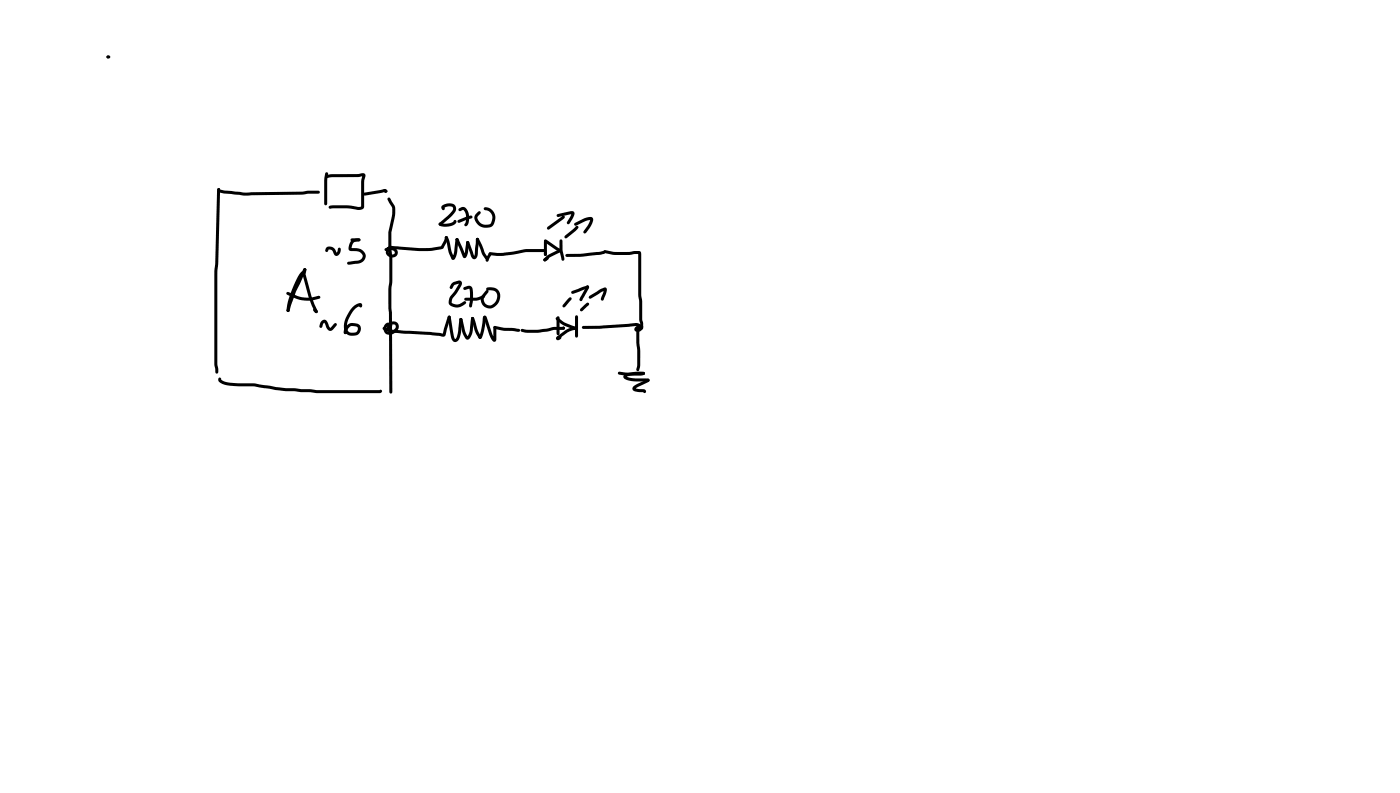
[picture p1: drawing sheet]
<svg xmlns="http://www.w3.org/2000/svg" width="337mm" height="190mm" viewBox="0 0 337 190" stroke-linecap="round" stroke-linejoin="round" font-family="sans-serif">
<g fill="#000">
<path d="M25.7 13.4a.53 .53 0 0 1 .8 .3 .49 .49 0 0 1-.4 .4 .49 .49 0 0 1-.5-.4z" fill-rule="evenodd"/>
<path d="M92.4 45.7l.4-.1v.7l-.4-.1z" fill-rule="evenodd"/>
<circle cx="25.9" cy="13.7" r=".36"/>
<circle cx="92.8" cy="45.9" r=".38"/>
<circle cx="92.8" cy="45.9" r=".36"/>
</g>
<g fill="#000">
<path d="M52.3 45.3l.3-.1 .3 .3v.7l-.3 .3-.4-.3zM52.3 45.3h.5l.1 .2-.4 17.9-.2 1.9-.1 22.2 .3 1.9-.4 .4-.3-.4-.3-1.9v-21.7l.2-2.4 .5-17zM52.8 45.7l.3-.1 6 .7 13.4-.3 1.8-.2h2.2l.4 .4-.4 .3h-2.4l-1.6 .3-13.4 .2-5.5-.6-.8-.2zM78.2 42.2l1.6-.4 6.7-.1a.81 .81 0 0 1 .9-.1 .81 .81 0 0 1 .5 .7 7 7 0 0 0-.4 3.4v4.2l-.6 .5h-1.1a16.6 16.6 0 0 0-5.7-.4h-1a.66 .66 0 0 1 .2-.6 .66 .66 0 0 1 .8-.1 17.2 17.2 0 0 1 5.8 .4h.9v-1.9a16.7 16.7 0 0 1 .3-5.6l.2 .1-1.2 .2-6.3 .1-1.3 .2-.2-.1zM78.3 41.5h.5l.1 .2-.2 1.6v5.7l-.4 .3-.4-.3v-5.3zM84.3 57.4l2-.1 .4 .3-.4 .4h-1.7l-.3-.1zM84.4 57.8l.9-.4a1.04 1.04 0 0 1 1.4 .2l-.1 .3-.7 .1a1.42 1.42 0 0 0-1.4 1.7l-.1-.1a2.94 2.94 0 0 1 3.4 1.3 1.87 1.87 0 0 1-1.9 2.5l-2.1 .2-.4-.4 .4-.3 2-.3a1.15 1.15 0 0 0 1.4-1.1 1.15 1.15 0 0 0-1.3-1.1l-1.8-.1a1.65 1.65 0 0 1 .2-2.3zM87.4 46.4l5-1 .4 .1 .2 .3-.3 .4-5 .8-.3-.1zM93.2 47.5l.3-.1 .3 .2 1.1 1.8 .1 .6v1.7l-.9 4.2v4l.2 2.1v5.5l-.2 2 .2 24.7-.3 .4-.4-.4-.2-24.7 .2-2v-5.7l-.2-1.9v-4l.9-4.3v-1.5l-1.1-2.1zM93.7 59.2h1.6l5.4 .4h2.7l2.7-.5-.1 .2 .9-1.9a.39 .39 0 0 1 .2-.5 .39 .39 0 0 1 .5 .3l-.2 .8-.7 1.4a.89 .89 0 0 1-1 .5l-2.3 .4h-2.7l-6.8-.4-.3-.4zM105.5 53.6l.3-.1 .4 .3-.2-.2a3.4 3.4 0 0 0 3-.4l.4-.4a.69 .69 0 0 1 .2 .8 .69 .69 0 0 1-.6 .5 3.6 3.6 0 0 1-3.5-.1zM106.3 49.4a2.26 2.26 0 0 1 3.2 .2l.1 1-.9 1.1-2.4 2.2-.5 .3-.3-.1v-.5l2.5-2.1 .9-1.3a.64 .64 0 0 0-.2-.6 .64 .64 0 0 0-.7 0l-1.2 .3v-.1l.1 .3-.1 .3a.58 .58 0 0 1-.6-.3 .58 .58 0 0 1 .1-.7z"/>
<path d="M107 56.8a.78 .78 0 0 1 1 1l.6 2.6 .6 1.5-.5-.1 .5-1.2 .3-3.1 .1-.2h.5l.1 .4-.5 3.7a.78 .78 0 0 1-.3 .8 .78 .78 0 0 1-.8 .1l-.7-1.7-.5-2.4-.5-1.1zM109.6 57.3l.3-.1 .4 .3 1.6 4-.4-.1 .3-.9 .2-1.9a.49 .49 0 0 1 .1-.5 .49 .49 0 0 1 .6-.1l.1 .3-.3 2.6a1.02 1.02 0 0 1-1 1.1l-2-4.4zM110 53l2.8-1.2h.4l.4 .3-.3 .4-2.9 1-.3-.1zM110.2 50.2l.8-.4a1.65 1.65 0 0 1 1.7 1.9v1.3l-.2 .9a.49 .49 0 0 1-.4 .4 .49 .49 0 0 1-.5-.3l.2-.4a3.4 3.4 0 0 0-.3-3.1l-.2-.1-.8 .3-.2-.1zM112.2 58l.2-.1 .4 .3 1.3 3.4h-.2l.2-.6 .3-3.6 .4-.3 .2 .1 .1 1.3-.2 2.5a.88 .88 0 0 1-.3 1 .88 .88 0 0 1-1.1 0l-1.4-3.7zM114.5 57.2l.3-.1 .3 .2 .8 1.6 .6 1.8 .8 1.2-.1 .4-.2 .1a5.7 5.7 0 0 1-1.8-3.2l-.8-1.7zM115 50.8l.2-.1 .4 .4-.8 .9a1.93 1.93 0 0 0 1.2 1.8 1.93 1.93 0 0 0 2.1-.3 2.01 2.01 0 0 0-1.7-3.1 .59 .59 0 0 1 .3-.6 .59 .59 0 0 1 .7 .1 2.64 2.64 0 0 1 1.7 2.2 2.64 2.64 0 0 1-1.2 2.5 2.7 2.7 0 0 1-3.8-2.8zM130.9 57.6h.4l3.6 2.3 .1 .2-.1 .3-.2 .2-.9-.4-2.9-2-.1-.3zM130.9 57.8l.2-.1 .4 .4v3l-.4 .4-.3-.4zM131.6 54.5l3.6-2.6h.5a.63 .63 0 0 1-.4 .8l-3.3 2.4h-.4l-.1-.3zM133.9 51.6l3.1-.8a.75 .75 0 0 1 1 .1 .75 .75 0 0 1-.1 1l-1 1.8-.3 .2-.2-.1-.1-.5 1.1-2 .1 .1-3.3 .7-.3-.1zM134.6 57.6l.3-.1 .3 .4 .1 2.4a3.4 3.4 0 0 1 .3 2.3h-.5l-.5-2z"/>
<path d="M135.8 56.6l2.2-1.8a.72 .72 0 0 1 1-.5 .94 .94 0 0 1-.7 1.2l-2.1 1.7h-.4zM138.1 53.7l2.3-1.2 .9-.3a.88 .88 0 0 1 1.2 .1 .88 .88 0 0 1-.1 1.2l-.6 1.2-.9 1.3-.3 .1-.3-.1v-.5l1.1-1.6 .5-1.2 .1 .1-1.2 .3-2.4 1.1-.3-.1zM72.4 65.3a.71 .71 0 0 1 .8 0 .71 .71 0 0 1 .3 .8 34.1 34.1 0 0 0 2.9 8.6l-.1 .4-.3 .1-.3-.3a28.5 28.5 0 0 1-2.9-8.6l-.2-.5h.3a21.4 21.4 0 0 0-3.3 8.8l-.4 .4-.3-.4a21.8 21.8 0 0 1 3.5-9.3zM69 74.3h.4l.2 .3-.1 .3h-.5l-.1-.3zM68.9 70.2l.4-.1 2.4 1.1 1.5 .3h1.5l2-.5 .2 .2v.4a7.8 7.8 0 0 1-5.8 .1l-2.1-.9-.2-.3zM73 64.5h.5l.2 .3-.2 .8-.3 .3-.4-.3zM73 64.5l.3-.1 .3 .4-.7 1.6a38.7 38.7 0 0 0-3 7l-.3 1.3-.4 .3-.3-.4 .3-1.4a39.3 39.3 0 0 1 3-7.1zM75.4 74.2h.5l.4 .5v.4l-.3 .1-.3-.1-.5-.7zM75.8 74.6h.5v.5h-.5zM77.3 77.2a.89 .89 0 0 1 1-.4 .89 .89 0 0 1 .6 .9l.5 1.1 1-1.1h.5v.5l-.8 .9a.94 .94 0 0 1-1 .3 .94 .94 0 0 1-.7-.7l-.5-1.2-.5 1.2h-.5l-.1-.4zM78.4 59.5a1.53 1.53 0 0 1 2.3 .7l.3 .6 .3-1.2a.62 .62 0 0 1 .7 .3 .62 .62 0 0 1-.2 .8 .83 .83 0 0 1-.7 .7 .83 .83 0 0 1-.8-.4l-.3-.6a.9 .9 0 0 0-1-.4l-.3 .5-.4-.1-.1-.3zM84.8 73.7l.9-.6a.74 .74 0 0 1 .9-.3 .74 .74 0 0 1 .5 .7l-.4 .4-.2-.1-.2-.5 .3 .2a5.6 5.6 0 0 0-3.1 5.5 1.21 1.21 0 0 0 1.7 .9 .92 .92 0 0 0 .8-1.2l-.8-.3h-.9l-.8 .9-.3 .9a.62 .62 0 0 1-.6-.4 .62 .62 0 0 1 .1-.7l1-1.2 .9-.3a2.26 2.26 0 0 1 1.9 .5 1.72 1.72 0 0 1-.1 2 1.72 1.72 0 0 1-1.9 .6 2.08 2.08 0 0 1-1.8-2.9l.6-1.8z"/>
<path d="M92.1 78.6l.3-.1 2 .7 9 .5 3.2 .5-.2 .1 1.2-4.1 .4-.4 .3 .4-1.2 4.3-.4 .4-3.3-.4-9.4-.6-1.8-.7-.2-.3zM92.6 77.8l.5-.3a1.07 1.07 0 0 1 1.2 .7l-.3 .4-.8-.3-.2 .3-.1 .6a.81 .81 0 0 0 .7 .6 .81 .81 0 0 0 .8-.3 .95 .95 0 0 0 .6-1.4l-.3-.2a.91 .91 0 0 0-.9 .8l-.1 .8a.67 .67 0 0 1-.6-.3 .67 .67 0 0 1 0-.7 1.4 1.4 0 0 1 1.5-1.3 1.4 1.4 0 0 1 1.3 1.5 2.07 2.07 0 0 1-3.5 1.1 1.66 1.66 0 0 1 .2-2zM92.5 59.8a1.95 1.95 0 0 1 3.1 .8 1.42 1.42 0 0 1-1.4 1.3 1.42 1.42 0 0 1-1.4-1.4 1.42 1.42 0 0 1 1.2-1.5l1 .4 .3 .3-.4 .4-1.1-.3a.74 .74 0 0 0-.1 1.2 .74 .74 0 0 0 1.2-.3 .7 .7 0 0 0-.8-.6l-1.3 .2-.3-.1zM108.6 68l1.4-.5a.77 .77 0 0 1 1 .3 .77 .77 0 0 1-.2 1l-.9 1.5-1.1 1.3a.93 .93 0 0 0 0 1.3l1.3 .2 1.6-.8 .4 .4a2.76 2.76 0 0 1-4 .6l-.3-.6 .3-1.3 2.3-3.3-1.2 .4-.4 .7-.4 .2-.3-.3zM107.7 75.9l.3-.1 .3 .3 .8 4.6 .3 .8 .4-.5 .2-.9 .4-3.4 .4-.3 .2 .1 .1 .4-.2 2.6-.3 1.5a1.05 1.05 0 0 1-.6 1 1.05 1.05 0 0 1-1.2-.2l-.6-2.1-.6-3.5zM110.5 76.5h.5l.1 .5h-.6zM110.5 76.5l.3-.1 .3 .2 .8 3.1 .6 1.2h-.2l.6-1.2 .4-3.3 .3-.3 .3 .1 .1 .3-.3 2.9-.3 1a1.1 1.1 0 0 1-1.3 1.1l-.3-.3a8.6 8.6 0 0 1-1.3-4zM111.4 69.1l1-.4a1 1 0 0 1 1.3 1.3v2.6l-.2 .9-.4 .4-.3-.4 .2-1.7-.1-2.4-1.2 .3-.2-.1zM111.7 71.6l2.8-.1 1.8-.7 .3 .4a3.3 3.3 0 0 1-2.2 1h-2.5l-.2-.1zM113.4 76.2l.2-.1 .4 .3 .8 2.7 1 1.9-.2 .3h-.5l-.8-1.3-1.1-3.5zM116.3 75.9h.4l.3 .4 1.3 3.9 .7 1.2-.4 .2v-2.9l.4-.4 .2 .1 .1 3.1a.53 .53 0 0 1-.3 .6 .53 .53 0 0 1-.7-.4l-.7-1.2-1.3-4h.2l-.3-.3zM117.6 60.7h.5v.4l-.7 1.5-.3 .3-.3-.1-.1-.3z"/>
<path d="M116.9 69.2a2.35 2.35 0 0 1 3 .7 2.35 2.35 0 0 1-.2 3 2.15 2.15 0 0 1-3 1 2.15 2.15 0 0 1-.7-3.1l.8-1h.5l.1 .4-.8 1a1.42 1.42 0 0 0 .5 2 1.42 1.42 0 0 0 2-.6 1.65 1.65 0 0 0-.4-2.8h-1.5l-.2-.1zM117.6 60.7l.3-.1 2.9 .2 3.3-.5a11.6 11.6 0 0 1 4.4-.5h2.5l.4 .4-.4 .4h-4.6l-5.6 .9-3-.1-.4-.4zM118.7 78.4l.3-.1a14.1 14.1 0 0 0 4.6 .5l1.1 .2 .3 .4-.3 .3-1.2-.2a12.6 12.6 0 0 1-4.8-.6zM125.2 79.1l.4-.1a20.3 20.3 0 0 0 7.7-.5h2l-.1 .1 .3-.1 .3 .3-.4 .4-2.4 .1a17.2 17.2 0 0 1-7.6 .4l-.3-.3zM130.9 60.5l.2-.1 .4 .4-.1 .6-.3 .1-.3-.4zM130.7 62.2l.9-.5 .3 .4-.1 .3-.8 .4-.3-.1zM133.7 76.3h.4l1.6 1.2 2.8 1 .3 .4-.2 .2-.2 .1-.6-.1-2.4-1-1.7-1.3zM133.9 76.1h.5l.1 .2v3.9l-.3 .3-.4-.3zM130.7 62.2l1.3-1.1 2.5-1.2h.4l.1 .3-.1 .3-2.7 1.3-.9 .9h-.6zM135.2 78.5h.5v.6h-.5zM136.8 71.5h.5a.75 .75 0 0 1-.4 1l-1.1 1.2-.5 .1v-.5zM136 61.1l3.7-.1 4.6-.5a.8 .8 0 0 1 1.2 .2l-.1 .2-1 .3-5 .5h-3.1l-.3-.1z"/>
<path d="M137.4 70l3.7-1.4 .4 .1 .1 .2-.3 .4-3.5 1.3-.4-.1zM133.9 80.9l2.5-1.8 1.4-.5h.8a.64 .64 0 0 1-.8 .7l-1.3 .5-2.2 1.6v-.3l-.2-.1a.59 .59 0 0 1 .9 .1l-.4 .5a.51 .51 0 0 1-.8 0 .51 .51 0 0 1 .1-.7zM138.3 75.8l.3-.1 .4 .4v4.7l-.4 .3-.4-.3zM139.5 74.2l1.1-1a.59 .59 0 0 1 .5-.4 .59 .59 0 0 1 .5 .2l-1.6 1.7h-.5zM140 78.4l13-.8 .8 .2 .7 .7-.4 .4-1.2-.6-8.8 .7h-3.9l-.2-.1zM141 68.7l.5-.1 .1 .4-.1 .2h-.5l-.1-.3zM141 68.7l.3-.1a.51 .51 0 0 1 .3 .4 .51 .51 0 0 1-.2 .5l-1.4 2.6-.4 .3-.2-.1-.1-.3 .1-.4zM141.7 71.1l2.5-1.6a1.26 1.26 0 0 1 1.6-.2v.9a3.1 3.1 0 0 1-1 2l-.3-.1-.1-.3 .8-2.2 .3 .2-3.5 1.9h-.4l-.1-.3zM145.1 60.2l.3-.1 2.5 .4h3.3l1.6-.2a.97 .97 0 0 1 1.3 .4l.1 10.2 .2 1.5v4.4l.2 1.1a1.02 1.02 0 0 1-.4 1.3l-.3-.4v-1.2l-.2-.8v-4.4l-.3-1.5v-10l.3 .1h-.7a20.8 20.8 0 0 1-5.5 .2l-2.2-.4-.3-.4zM153.3 78.6l.3-.3a.5 .5 0 0 1 .6-.1 .5 .5 0 0 1 .3 .6h-.5l.2 .1-.5 .4 .2 8.4a1.5 1.5 0 0 1-.6 1.5l-.3-.4 .2-1.1v-3.4l-.2-1.9v-3.1zM152.8 78.5a1.05 1.05 0 0 1 1.5 0h-.2h.4l.1 .3a.68 .68 0 0 1-1.1 .1l-.3 .2v-.1a.58 .58 0 0 0 .7-.5l.3-.3a.77 .77 0 0 1 .4 .7 .77 .77 0 0 1-.6 .6 .81 .81 0 0 1-1.1 .2 .81 .81 0 0 1-.3-1zM52.6 90.8h.5l.1 .5 .3 .1a13.2 13.2 0 0 0 6 .7h1.9l7.2 1.1 5.9 .3 1.6 .2h15.1l.3-.1 .4 .4-.2 .3-.4 .1h-15.2l-1.6-.2-5.9-.2-3.6-.6a31.5 31.5 0 0 0-8.6-.7 5.9 5.9 0 0 1-3.5-.8 .79 .79 0 0 1-.3-1.1z"/>
<path d="M116.3 75.9h.5v.5a13.8 13.8 0 0 1-1.1 4.9l-.3 .1-.3-.4 .5-1.6 .5-3.1zM148.6 89.4l6.3 .1a.69 .69 0 0 1-.9 .7h-.2a16.4 16.4 0 0 1-5.2-.3zM150 90.1a6.7 6.7 0 0 1 5-.6l-.1 .5h-.3a6.2 6.2 0 0 0-4.1 .6v-.2l1.9 .5h3.4l.4 .4-.4 .4-.3-.2 .2 .1h-2.9l-1.9-.2a.93 .93 0 0 1-1-1.2zM152.3 92.8l3.2-1.7-.1 .2 .4-.3a.45 .45 0 0 1 .3 .4 .45 .45 0 0 1-.4 .4l-3 1.6v-.1l2.3 .3 .3 .5-.3 .3-.4-.3 .1 .1h-1l-1.4-.3-.3-.5z"/>
<circle cx="107.3" cy="57.1" r=".36"/>
<circle cx="109.9" cy="57.6" r=".36"/>
<circle cx="112.4" cy="58.3" r=".36"/>
<circle cx="114.8" cy="57.5" r=".36"/>
<circle cx="73.3" cy="64.8" r=".37"/>
<circle cx="108" cy="76.2" r=".36"/>
<circle cx="113.6" cy="76.5" r=".36"/>
<circle cx="131" cy="62.4" r=".36"/>
<circle cx="138.4" cy="78.9" r=".36"/>
<circle cx="115.4" cy="81" r=".36"/>
<circle cx="154.7" cy="89.7" r=".36"/>
</g>
</svg>
